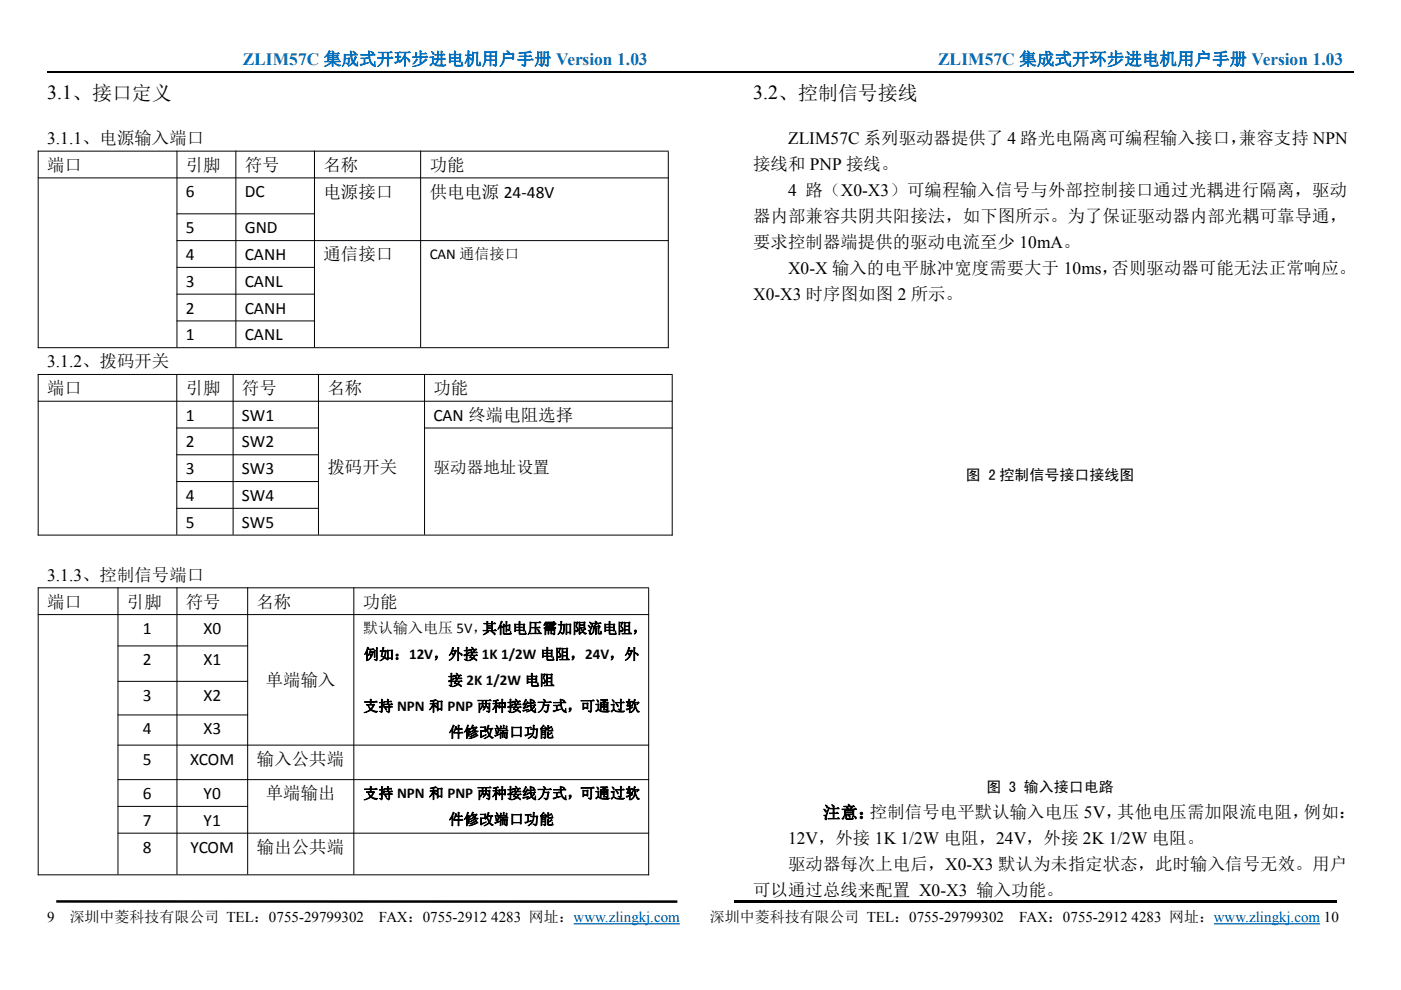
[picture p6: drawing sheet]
<svg xmlns="http://www.w3.org/2000/svg" width="297mm" height="210mm" viewBox="0 0 297 210" stroke-linecap="round" stroke-linejoin="round" font-family="sans-serif">
<defs><g id="words">
<g font-size="4.2">
<text x="10" y="21.1">3.1、接口定义</text>
<text x="159.7" y="21.1">3.2、控制信号接线</text>
</g>
<g font-size="3.7" fill="#0070c0">
<text x="51.5" y="13.8">ZLIM57C 集成式开环步进电机用户手册 Version 1.03</text>
<text x="198.9" y="13.8">ZLIM57C 集成式开环步进电机用户手册 Version 1.03</text>
</g>
<g font-size="3.7">
<text x="10" y="30.5">3.1.1、电源输入端口</text>
<text x="167.1" y="30.5">ZLIM57C 系列驱动器提供了 4 路光电隔离可编程输入接口，</text>
<text x="262.7" y="30.5">兼容支持 NPN</text>
<text x="10" y="36.2">端口</text>
<text x="39.4" y="36.2">引脚</text>
<text x="39.4" y="41.8">6</text>
<text x="51.9" y="36.2">符号</text>
<text x="51.9" y="41.8">DC</text>
<text x="68.6" y="36.2">名称</text>
<text x="68.6" y="41.9">电源接口</text>
<text x="91.1" y="36.2">功能</text>
<text x="91.1" y="41.9">供电电源 24-48V</text>
<text x="159.7" y="36">接线和 PNP 接线。</text>
<text x="167.1" y="41.5">4 路（X0-X3）可编程输入信号与外部控制接口通过光耦进行隔离，驱动</text>
<text x="159.7" y="47">器内部兼容共阴共阳接法，如下图所示。为了保证驱动器内部光耦可靠导通，</text>
<text x="39.4" y="49.5">5</text>
<text x="51.9" y="49.5">GND</text>
<text x="159.7" y="52.6">要求控制器端提供的驱动电流至少 10mA。</text>
<text x="39.4" y="55.1">4</text>
<text x="51.9" y="55.1">CANH</text>
<text x="68.6" y="55.2">通信接口</text>
<text x="167.1" y="58.1">X0-X 输入的电平脉冲宽度需要大于 10ms，否则驱动器可能无法正常响应。</text>
<text x="39.4" y="60.9">3</text>
<text x="51.9" y="60.9">CANL</text>
<text x="159.7" y="63.6">X0-X3 时序图如图 2 所示。</text>
<text x="39.4" y="66.5">2</text>
<text x="51.9" y="66.5">CANH</text>
<text x="10" y="77.9">3.1.2、拨码开关</text>
<text x="39.4" y="72.2">1</text>
<text x="51.9" y="72.2">CANL</text>
<text x="10" y="83.6">端口</text>
<text x="39.4" y="83.6">引脚</text>
<text x="51.3" y="83.6">符号</text>
<text x="69.4" y="83.6">名称</text>
<text x="91.9" y="83.6">功能</text>
<text x="39.4" y="89.2">1</text>
<text x="51.3" y="89.2">SW1</text>
<text x="91.9" y="89.3">CAN 终端电阻选择</text>
<text x="39.4" y="94.9">2</text>
<text x="51.3" y="94.9">SW2</text>
<text x="39.4" y="100.6">3</text>
<text x="51.3" y="100.6">SW3</text>
<text x="69.4" y="100.3">拨码开关</text>
<text x="39.4" y="106.3">4</text>
<text x="51.3" y="106.3">SW4</text>
<text x="39.4" y="111.9">5</text>
<text x="51.3" y="111.9">SW5</text>
<text x="10" y="123.2">3.1.3、控制信号端口</text>
<text x="10" y="128.9">端口</text>
<text x="26.9" y="128.9">引脚</text>
<text x="39.4" y="128.9">符号</text>
<text x="54.4" y="128.9">名称</text>
<text x="76.9" y="128.9">功能</text>
<text x="30.3" y="134.5">1</text>
<text x="43.1" y="134.5">X0</text>
<text x="30.3" y="141.2">2</text>
<text x="43.1" y="141.2">X1</text>
<text x="30.3" y="148.6">3</text>
<text x="43.1" y="148.6">X2</text>
<text x="56.3" y="145.6">单端输入</text>
<text x="30.3" y="155.8">4</text>
<text x="43.1" y="155.8">X3</text>
<text x="30.3" y="162.2">5</text>
<text x="40.3" y="162.2">XCOM</text>
<text x="54.5" y="162.2">输入公共端</text>
<text x="30.3" y="169.5">6</text>
<text x="43.2" y="169.5">Y0</text>
<text x="56.3" y="169.6">单端输出</text>
<text x="174.5" y="173.6">注意：控制信号电平默认输入电压 5V，其他电压需加限流电阻，例如：</text>
<text x="30.3" y="175.2">7</text>
<text x="43.2" y="175.2">Y1</text>
<text x="167.1" y="179.1">12V，外接 1K 1/2W 电阻，24V，外接 2K 1/2W 电阻。</text>
<text x="30.3" y="180.9">8</text>
<text x="40.4" y="180.9">YCOM</text>
<text x="54.5" y="180.9">输出公共端</text>
<text x="167.1" y="184.6">驱动器每次上电后，X0-X3 默认为未指定状态，此时输入信号无效。用户</text>
<text x="159.7" y="190.1">可以通过总线来配置 X0-X3 输入功能。</text>
</g>
<text font-size="3.5" x="91.9" y="100.4">驱动器地址设置</text>
<g font-size="3.2">
<text x="91.1" y="55.1">CAN 通信接口</text>
<text x="204.8" y="101.9">图 2 控制信号接口接线图</text>
<text x="77" y="134.4">默认输入电压 5V，其他电压需加限流电阻，</text>
<text x="77.2" y="139.9">例如：12V，外接 1K 1/2W 电阻，24V，外</text>
<text x="95" y="145.4">接 2K 1/2W 电阻</text>
<text x="77" y="150.9">支持 NPN 和 PNP 两种接线方式，可通过软</text>
<text x="95.2" y="156.4">件修改端口功能</text>
<text x="209.1" y="168">图 3 输入接口电路</text>
<text x="77" y="169.4">支持 NPN 和 PNP 两种接线方式，可通过软</text>
<text x="95.2" y="174.9">件修改端口功能</text>
<text x="10" y="195.6">9</text>
<text x="14.8" y="195.6">深圳中菱科技有限公司 TEL：0755-29799302</text>
<text x="80.3" y="195.6">FAX：0755-2912</text>
<text x="104.1" y="195.6">4283 网址：www.zlingkj.com</text>
<text x="150.5" y="195.6">深圳中菱科技有限公司 TEL：0755-29799302</text>
<text x="216.1" y="195.6">FAX：0755-2912</text>
<text x="239.9" y="195.6">4283 网址：www.zlingkj.com 10</text>
</g>
</g></defs>
<path d="M10 15.3h277" fill="none" stroke="#000" stroke-width=".25"/>
<path d="M121.6 196h22.5M257.4 196h22.5" fill="none" stroke="#00f" stroke-width=".21"/>
<path d="M11.9 191h131.7v.5h-131.7zM155.6 191h127.8v.5h-127.8z" fill="#000"/>
<g fill="none" stroke="#000" stroke-width=".21">
<path d="M8 32.1h133.8M8 37.7h133.8M8.1 32v41.8M37.5 32v41.7M50 32v41.7M66.7 32v41.7M89.2 32v41.7M141.7 32.1v41.7M37.4 45.4h29.4M37.4 51h104.4M37.4 56.7h29.4M8 73.8h133.8"/>
<path d="M8 79.4h134.6M8.1 79.4v34.2M37.4 62.4h29.4M37.4 68.1h29.4M37.5 79.4v34M49.4 79.4v34M67.5 79.4v34M90 79.4v34M142.5 79.5v34.1M8 85.1h134.6M37.4 90.8h30.2M37.4 96.5h30.2"/>
<path d="M89.9 90.8h52.7M8 113.5h134.6M37.4 102.2h30.2M37.4 107.8h30.2M8 124.7h129.6M8 130.4h129.6M8.1 124.6v61.1M24.9 137h27.7M25 124.6v60.9M37.5 124.6v60.9M52.5 124.6v60.9M75 124.6v60.9"/>
<path d="M137.5 124.8v60.9M24.9 144.5h27.7M24.9 151.7h27.7M24.9 158.1h112.7M24.9 165.4h112.7M24.9 171.1h27.7M24.9 176.8h112.7M8 185.6h129.6"/>
</g>
<use href="#words"/>
</svg>
